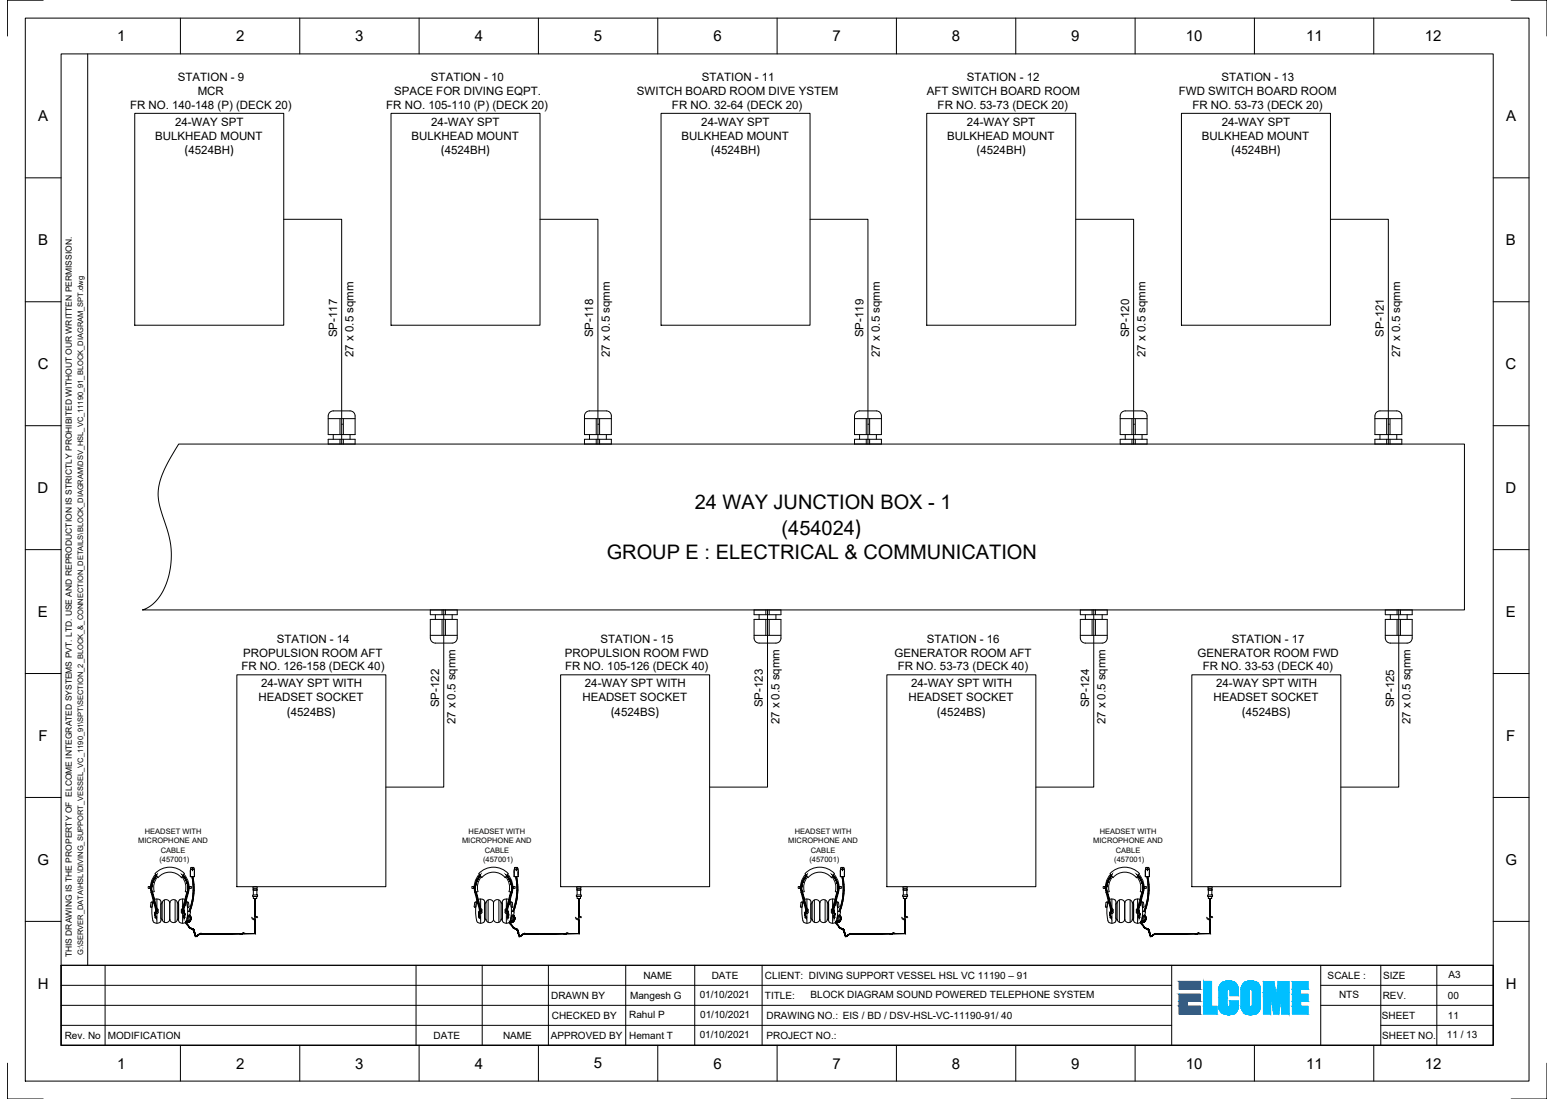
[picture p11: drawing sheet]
<svg xmlns="http://www.w3.org/2000/svg" width="420mm" height="297mm" viewBox="0 0 420 297" stroke-linecap="round" stroke-linejoin="round" font-family="sans-serif">
<defs><g id="words">
<g font-size="5.4">
<text x="187.7" y="137.7">24 WAY JUNCTION BOX - 1</text>
<text x="211.2" y="144.5">(454024)</text>
<text x="163.9" y="151">GROUP E : ELECTRICAL &amp; COMMUNICATION</text>
</g>
<g font-size="4.1">
<text x="31.7" y="11.2">1</text>
<text x="63.8" y="11.2">2</text>
<text x="96" y="11.2">3</text>
<text x="128.3" y="11.2">4</text>
<text x="160.5" y="11.2">5</text>
<text x="192.8" y="11.2">6</text>
<text x="225" y="11.2">7</text>
<text x="257.2" y="11.2">8</text>
<text x="289.5" y="11.2">9</text>
<text x="320.4" y="11.2">10</text>
<text x="353" y="11.2">11</text>
<text x="384.9" y="11.2">12</text>
<text x="10.3" y="32.8">A</text>
<text x="407" y="32.8">A</text>
<text x="10.3" y="66.3">B</text>
<text x="406.9" y="66.3">B</text>
<text x="10.2" y="99.8">C</text>
<text x="406.8" y="99.8">C</text>
<text x="10.2" y="133.3">D</text>
<text x="406.8" y="133.3">D</text>
<text x="10.3" y="166.7">E</text>
<text x="406.9" y="166.7">E</text>
<text x="10.4" y="200.2">F</text>
<text x="407" y="200.2">F</text>
<text x="10.1" y="233.7">G</text>
<text x="406.7" y="233.7">G</text>
<text x="10.2" y="267.2">H</text>
<text x="406.8" y="267.2">H</text>
<text x="31.7" y="288.8">1</text>
<text x="63.8" y="288.8">2</text>
<text x="96" y="288.8">3</text>
<text x="128.3" y="288.8">4</text>
<text x="160.5" y="288.8">5</text>
<text x="192.8" y="288.8">6</text>
<text x="225" y="288.8">7</text>
<text x="257.2" y="288.8">8</text>
<text x="289.5" y="288.8">9</text>
<text x="320.4" y="288.8">10</text>
<text x="353" y="288.8">11</text>
<text x="384.9" y="288.8">12</text>
</g>
<g font-size="3.5">
<text x="49.9" y="41.7">(</text>
<text x="119.1" y="41.7">(</text>
<text x="192.1" y="41.7">(</text>
<text x="263.9" y="41.7">(</text>
<text x="332.7" y="41.7">(</text>
<text x="77.5" y="193.5">(</text>
<text x="165" y="193.5">(</text>
<text x="253.2" y="193.5">(</text>
<text x="335.6" y="193.5">(</text>
</g>
<g font-size="3.1">
<text x="48.1" y="21.9">STATION - 9</text>
<text x="116.4" y="21.9">STATION - 10</text>
<text x="189.6" y="21.9">STATION - 11</text>
<text x="261.2" y="21.9">STATION - 12</text>
<text x="330" y="21.9">STATION - 13</text>
<text x="35.1" y="29.4">FR NO. 140-148 (P) (DECK 20)</text>
<text x="53.4" y="25.7">MCR</text>
<text x="104.4" y="29.4">FR NO. 105-110 (P) (DECK 20)</text>
<text x="106.5" y="25.7">SPACE FOR DIVING EQPT.</text>
<text x="172.1" y="25.7">SWITCH BOARD ROOM DIVE YSTEM</text>
<text x="181.6" y="29.4">FR NO. 32-64 (DECK 20)</text>
<text x="250.4" y="25.7">AFT SWITCH BOARD ROOM</text>
<text x="253.4" y="29.4">FR NO. 53-73 (DECK 20)</text>
<text x="318.5" y="25.7">FWD SWITCH BOARD ROOM</text>
<text x="322.2" y="29.4">FR NO. 53-73 (DECK 20)</text>
<text x="47.3" y="34.1">24-WAY SPT</text>
<text x="116.5" y="34.1">24-WAY SPT</text>
<text x="189.5" y="34.1">24-WAY SPT</text>
<text x="261.3" y="34.1">24-WAY SPT</text>
<text x="330.1" y="34.1">24-WAY SPT</text>
<text x="42" y="37.8">BULKHEAD MOUNT</text>
<text x="50.9" y="41.7">4524BH)</text>
<text x="111.2" y="37.8">BULKHEAD MOUNT</text>
<text x="120.2" y="41.7">4524BH)</text>
<text x="184.1" y="37.8">BULKHEAD MOUNT</text>
<text x="193.1" y="41.7">4524BH)</text>
<text x="255.9" y="37.8">BULKHEAD MOUNT</text>
<text x="264.9" y="41.7">4524BH)</text>
<text x="324.8" y="37.8">BULKHEAD MOUNT</text>
<text x="333.7" y="41.7">4524BH)</text>
<text x="91.1" y="91.2" transform="rotate(-90 91.1 91.2)">SP-117</text>
<text x="160.3" y="91.2" transform="rotate(-90 160.3 91.2)">SP-118</text>
<text x="233.3" y="91.2" transform="rotate(-90 233.3 91.2)">SP-119</text>
<text x="305.1" y="91.2" transform="rotate(-90 305.1 91.2)">SP-120</text>
<text x="373.9" y="91" transform="rotate(-90 373.9 91)">SP-121</text>
<text x="95.5" y="96.5" transform="rotate(-90 95.5 96.5)">27 x 0.5 sqmm</text>
<text x="164.8" y="96.5" transform="rotate(-90 164.8 96.5)">27 x 0.5 sqmm</text>
<text x="237.7" y="96.5" transform="rotate(-90 237.7 96.5)">27 x 0.5 sqmm</text>
<text x="309.5" y="96.5" transform="rotate(-90 309.5 96.5)">27 x 0.5 sqmm</text>
<text x="378.3" y="96.5" transform="rotate(-90 378.3 96.5)">27 x 0.5 sqmm</text>
<text x="74.8" y="173.7">STATION - 14</text>
<text x="162.3" y="173.7">STATION - 15</text>
<text x="250.4" y="173.7">STATION - 16</text>
<text x="332.8" y="173.7">STATION - 17</text>
<text x="65.7" y="177.4">PROPULSION ROOM AFT</text>
<text x="152.7" y="177.4">PROPULSION ROOM FWD</text>
<text x="241.7" y="177.4">GENERATOR ROOM AFT</text>
<text x="323.6" y="177.4">GENERATOR ROOM FWD</text>
<text x="65.2" y="181.2">FR NO. 126-158 (DECK 40)</text>
<text x="70.6" y="185.8">24-WAY SPT WITH</text>
<text x="152.7" y="181.2">FR NO. 105-126 (DECK 40)</text>
<text x="158" y="185.8">24-WAY SPT WITH</text>
<text x="242.6" y="181.2">FR NO. 53-73 (DECK 40)</text>
<text x="246.2" y="185.8">24-WAY SPT WITH</text>
<text x="325" y="181.2">FR NO. 33-53 (DECK 40)</text>
<text x="328.6" y="185.8">24-WAY SPT WITH</text>
<text x="69.9" y="189.6">HEADSET SOCKET</text>
<text x="118.7" y="191.2" transform="rotate(-90 118.7 191.2)">SP-122</text>
<text x="157.4" y="189.6">HEADSET SOCKET</text>
<text x="206.1" y="191.2" transform="rotate(-90 206.1 191.2)">SP-123</text>
<text x="245.5" y="189.6">HEADSET SOCKET</text>
<text x="294.3" y="191.2" transform="rotate(-90 294.3 191.2)">SP-124</text>
<text x="327.9" y="189.6">HEADSET SOCKET</text>
<text x="376.7" y="191.2" transform="rotate(-90 376.7 191.2)">SP-125</text>
<text x="78.6" y="193.5">4524BS)</text>
<text x="123.1" y="195.8" transform="rotate(-90 123.1 195.8)">27 x 0.5 sqmm</text>
<text x="166.1" y="193.5">4524BS)</text>
<text x="210.6" y="195.8" transform="rotate(-90 210.6 195.8)">27 x 0.5 sqmm</text>
<text x="254.2" y="193.5">4524BS)</text>
<text x="298.7" y="195.8" transform="rotate(-90 298.7 195.8)">27 x 0.5 sqmm</text>
<text x="336.6" y="193.5">4524BS)</text>
<text x="381.1" y="195.8" transform="rotate(-90 381.1 195.8)">27 x 0.5 sqmm</text>
</g>
<g font-size="2.7">
<text x="148.9" y="270">DRAWN BY</text>
<text x="170.2" y="269.9">Mangesh G</text>
<text x="173.8" y="264.6">NAME</text>
<text x="189.1" y="269.8">01/10/2021</text>
<text x="192.3" y="264.6">DATE</text>
<text x="206.7" y="264.6">CLIENT: DIVING SUPPORT VESSEL HSL VC 11190 – 91</text>
<text x="206.7" y="270">TITLE:</text>
<text x="219" y="269.9">BLOCK DIAGRAM SOUND POWERED TELEPHONE SYSTEM</text>
<text x="358.7" y="264.6">SCALE :</text>
<text x="361.8" y="269.8">NTS</text>
<text x="373.6" y="270">REV.</text>
<text x="373.7" y="264.6">SIZE</text>
<text x="391.2" y="269.9">00</text>
<text x="391.4" y="264.4">A3</text>
<text x="149.1" y="275.4">CHECKED BY</text>
<text x="170" y="275.1">Rahul P</text>
<text x="189.2" y="275">01/10/2021</text>
<text x="207.1" y="275.4">DRAWING NO.: EIS / BD / DSV-HSL-VC-11190-91/ 40</text>
<text x="373.4" y="275.4">SHEET</text>
<text x="391.2" y="275.4">11</text>
<text x="17.5" y="280.8">Rev. No</text>
<text x="29.1" y="280.8">MODIFICATION</text>
<text x="117.1" y="280.8">DATE</text>
<text x="135.9" y="280.8">NAME</text>
<text x="148.8" y="280.8">APPROVED BY</text>
<text x="170" y="280.8">Hemant T</text>
<text x="189.1" y="280.6">01/10/2021</text>
<text x="207.1" y="280.8">PROJECT NO.:</text>
<text x="373.5" y="280.8">SHEET NO.</text>
<text x="390.9" y="280.6">11 / 13</text>
</g>
<text font-size="2.3" x="19.4" y="258.8" transform="rotate(-90 19.4 258.8)">THIS DRAWING IS THE PROPERTY OF ELCOME INTEGRATED SYSTEMS PVT. LTD. USE AND REPRODUCTION IS STRICTLY PROHIBITED WITHOUT OUR WRITTEN PERMISSION.</text>
<g font-size="2">
<text x="37.4" y="228">MICROPHONE AND</text>
<text x="39.1" y="225.5">HEADSET WITH</text>
<text x="124.9" y="228">MICROPHONE AND</text>
<text x="126.6" y="225.5">HEADSET WITH</text>
<text x="213" y="228">MICROPHONE AND</text>
<text x="214.8" y="225.5">HEADSET WITH</text>
<text x="295.4" y="228">MICROPHONE AND</text>
<text x="297.2" y="225.5">HEADSET WITH</text>
<text x="43.1" y="232.9">(457001)</text>
<text x="43.5" y="230.4">CABLE</text>
<text x="130.5" y="232.9">(457001)</text>
<text x="131" y="230.4">CABLE</text>
<text x="218.7" y="232.9">(457001)</text>
<text x="219.1" y="230.4">CABLE</text>
<text x="301.1" y="232.9">(457001)</text>
<text x="301.5" y="230.4">CABLE</text>
<text x="22.5" y="258.2" transform="rotate(-90 22.5 258.2)">G:\SERVER_DATA\HSL\DIVING_SUPPORT_VESSEL_VC_1190_91\SPT\SECTION_2_BLOCK_&amp;_CONNECTION_DETAILS\BLOCK_DIAGRAM\DSV_HSL_VC_11190_91_BLOCK_DIAGRAM_SPT.dwg</text>
</g>
</g></defs>
<!-- layer: 0 -->
<g fill="none" stroke="#000" stroke-width=".27">
<path d="M6.8 4.9h406.3v287.3h-406.3zM11.7 .1h-9.7v9.6M16.5 14.6h387v267.9h-387zM23.7 14.6v246.3M48.7 4.9v9.7M81 4.9v9.7M113.2 4.9v9.7M145.5 4.9v9.7M177.7 4.9v9.7M210 4.9v9.7M242.2 4.9v9.7M274.5 4.9v9.7"/>
<path d="M306.7 4.9v9.7M338.9 4.9v9.7M371.2 4.9v9.7M408.3 .1h9.7v9.6M36.4 30.6h40.3v57.3h-40.3zM105.7 30.6h40.2v57.3h-40.2zM178.6 30.6h40.3v57.3h-40.3zM250.4 30.6h40.3v57.3h-40.3zM319.2 30.6h40.3v57.3h-40.3zM6.8 48.1h9.7M76.7 59.3h15.6v60.7M145.9 59.3h15.7v60.7"/>
<path d="M218.9 59.3h15.6v60.7M290.7 59.3h15.6v60.7M359.5 59.3h15.6v60.7M403.5 48.1h9.6M6.8 81.6h9.7M403.5 81.6h9.6M6.8 115.1h9.7M88.7 118.7h7.2v1.3h-7.2zM88.7 113.2h7.2M89.2 111.3l.8-.2h4.6a1.36 1.36 0 0 1 1.3 1.3v5.1h-7.2v-5.1zM90 117.5v1.2M91.9 113.2v4.3"/>
<path d="M91.9 118.7v1.3M92.3 114.7h.1M92.8 113.2v4.3M92.8 118.7v1.3M94.6 117.5v1.2M157.9 118.7h7.3v1.3h-7.3zM157.9 113.2h7.3M159.3 117.5v1.2M161.1 113.2v4.3M161.1 118.7v1.3M161.6 114.7h.1M162 113.2v4.3"/>
<path d="M162 118.7v1.3M163.8 117.5v1.2M165.2 112.4a1.36 1.36 0 0 0-1.4-1.3h-4.5a1.36 1.36 0 0 0-1.4 1.3v5.1h7.3v-5.1M230.9 118.7h7.3v1.3h-7.3zM230.9 113.2h7.3M232.3 117.5v1.2M234.1 113.2v4.3M234.1 118.7v1.3M234.5 114.7h.1M235 113.2v4.3M235 118.7v1.3M236.8 111.1h-4.5a1.38 1.38 0 0 0-1.4 1.3v5.1h7.3v-5.1a1.36 1.36 0 0 0-1.4-1.3"/>
<path d="M236.8 117.5v1.2M302.7 118.7h7.2v1.3h-7.2zM302.7 113.2h7.2M303.2 111.3l.8-.2h4.6a1.36 1.36 0 0 1 1.3 1.3v5.1h-7.2v-5.1zM304 117.5v1.2M305.8 113.2v4.3M305.8 118.7v1.3M306.3 114.7h.1M306.8 113.2v4.3M306.8 118.7v1.3M308.6 117.5v1.2M371.5 118.7h7.3v1.3h-7.3z"/>
<path d="M371.5 113.2h7.3M372.1 111.3l.8-.2h4.5a1.36 1.36 0 0 1 1.4 1.3v5.1h-7.3v-5.1zM372.9 117.5v1.2M374.7 113.2v4.3M374.7 118.7v1.3M375.1 114.7h.1M375.6 113.2v4.3M375.6 118.7v1.3M377.4 117.5v1.2M403.5 115.1h9.6M48.3 120h347.4v44.9h-357.2a12.4 12.4 0 0 0 7.2-9.5 24.2 24.2 0 0 0-1.5-15.3 15.1 15.1 0 0 1-1.2-9l.5-2 1.2-2.8zM6.8 148.6h9.7"/>
<path d="M403.5 148.6h9.6M116.3 164.9h7.2v1.2h-7.2zM116.3 171.7h7.2M117.6 173.8h4.6a1.36 1.36 0 0 0 1.3-1.3v-5.1h-7.2v5.1a1.38 1.38 0 0 0 1.3 1.3M117.6 166.1v1.3M119.4 164.9v1.2M119.4 167.4v4.3M119.9 164.9v47.8h-15.6M120.4 164.9v1.2M120.4 167.4v4.3M122.2 166.1v1.3M203.8 167.4h7.2v5.1a1.36 1.36 0 0 1-1.3 1.3h-4.6a1.36 1.36 0 0 1-1.3-1.3z"/>
<path d="M203.8 164.9h7.2v1.2h-7.2zM203.8 171.7h7.2M205.1 166.1v1.3M206.9 164.9v1.2M206.9 167.4v4.3M207.4 164.9v47.8h-15.7M207.8 164.9v1.2M207.8 167.4v4.3M209.7 166.1v1.3M291.9 164.9h7.3v1.2h-7.3zM291.9 171.7h7.3M293.3 173.8h4.5a1.36 1.36 0 0 0 1.4-1.3v-5.1h-7.3v5.1a1.38 1.38 0 0 0 1.4 1.3"/>
<path d="M293.3 166.1v1.3M295.1 164.9v1.2M295.1 167.4v4.3M295.5 164.9v47.8h-15.6M296 164.9v1.2M296 167.4v4.3M297.8 166.1v1.3M374.3 167.4h7.3v5.1a1.36 1.36 0 0 1-1.4 1.3h-4.5a1.38 1.38 0 0 1-1.4-1.3zM374.3 164.9h7.3v1.2h-7.3zM374.3 171.7h7.3M375.7 166.1v1.3M377.5 164.9v1.2"/>
<path d="M377.5 167.4v4.3M377.9 164.9v47.8h-15.6M378.4 164.9v1.2M378.4 167.4v4.3M380.2 166.1v1.3M6.8 182h9.7M64 182.4h40.3v57.3h-40.3zM151.5 182.4h40.2v57.3h-40.2zM239.6 182.4h40.3v57.3h-40.3zM322 182.4h40.3v57.3h-40.3zM403.5 182h9.6M6.8 215.5h9.7"/>
<path d="M403.5 215.5h9.6M40.1 239.6h.5v.5h-.5M40.1 239.6v.5M40.4 239.6v.5M41.9 236.1l.8 1.1a4.1 4.1 0 0 1 6.3 0M41.9 236.1a5.5 5.5 0 0 1 7.9 0M42.1 236.3a5.2 5.2 0 0 0-1.3 4.9M42.6 237l-.9 1.6-.2 1.2 .2 1.2-.9 .2M49 237.1v.1M49.5 236.5l-.2 .3M49.7 236.3a5.2 5.2 0 0 1 1.2 4.9l-1.3 5.1-.3 .2-.2-.3 1.4-5.1 .4 .1-.8-.2 .1-1.8-.4-1.2-.6-1M49.8 236.1l-.8 1.1"/>
<path d="M51.3 239.6v.5M51.6 234.5h.7l.1 .3 .1 2.1h-1.1v-1.5zM51.7 234.5l-.3 .9 .1 1.5h1v-1.5l-.2-.9M52.1 237h-.2M52.1 236.9a16.8 16.8 0 0 1-.8 9.5h-.3a16.6 16.6 0 0 0 .9-9.5M52.1 238.7h.3M52.1 238.9h.3M52.1 237.1h-.2M52.2 239h.2M52.2 237.2h-.3M52.2 239.1h.2h-.2M52.2 239.5h.2"/>
<path d="M52.2 237.3l-.3 .1M52.2 237.5h-.2M52.2 237.6h-.2M52.2 237.7l-.2 .1M52.3 237.8l-.3 .1M52.3 238h-.3M52.3 238.1h-.3M52.3 238.2h-.2M52.3 238.4h-.2M52.3 238.5h-.2M52.4 238.6h-.3M52.4 239.3h-.2"/>
<path d="M52.4 239.4h-.2M52.4 239.9h-.2M52.4 239.8h-.2M52.4 239.6h-.2M127.9 239.6v.5M129.4 236.1a5.5 5.5 0 0 1 7.9 0l-.8 1.1a4.1 4.1 0 0 0-6.3 0zM129.5 236.3a5.2 5.2 0 0 0-1.2 4.9M130 237l-.8 1.6-.2 1.2 .1 1.2-.8 .2M136.5 237.1v.1M136.7 237l.6 1 .3 1.2v1.8l.8 .2-.4-.1-1.4 5.1 .2 .3 .2-.2M137 236.5l-.2 .3M137.2 236.3a5.2 5.2 0 0 1 1.2 4.9l-1.4 5.1"/>
<path d="M138.8 239.6v.5M139.1 234.5h.7l.1 .3 .1 2.1h-1.1v-1.5l.2-.9-.2 2.4h1.1v-1.5l-.2-.9M139.6 236.9a16.8 16.8 0 0 1-.8 9.5h-.3a16.6 16.6 0 0 0 .8-9.5M139.6 237h-.3M139.6 238.7h.2M139.6 238.9h.3M139.6 237.1h-.2M139.6 239.1h.3h-.3M139.6 239h.3M139.6 237.2h-.2M139.7 239.5h.2M139.7 237.3l-.3 .1"/>
<path d="M139.7 237.5h-.3M139.7 237.6h-.2M139.7 237.7l-.2 .1M139.7 237.8l-.2 .1M139.8 238h-.3M139.8 238.1h-.3M139.8 238.2h-.3M139.8 238.4h-.2M139.8 238.5h-.2M139.8 238.6h-.2M139.9 239.4h-.2M139.9 239.3h-.3"/>
<path d="M139.9 239.6h-.2M139.9 239.9h-.2M139.9 239.8h-.2M216.1 239.6v.5M217.7 236.3a5.2 5.2 0 0 0-1.2 4.9M218.2 237l-.9 1.6-.2 1.2 .2 1.2-.8 .2M224.6 237.1l.1 .1M225.1 236.5l-.1 .3M225.3 236.3a5.2 5.2 0 0 1 1.2 4.9l-1.3 5.1-.3 .2-.1-.3 1.3-5.1 .4 .1-.8-.2 .1-1.8-.3-1.2-.7-1M225.4 236.1l-.7 1.1M225.5 236.1a5.5 5.5 0 0 0-7.9 0l.7 1.1a4.1 4.1 0 0 1 6.4 0M226.9 239.6v.5"/>
<path d="M227.3 234.5l-.3 .9 .1 1.5h1.1v-1.2M227.3 234.5h.7M227.3 234.5l-.2 .9v1.5h1v-1.2M227.5 236.9a16.6 16.6 0 0 1-.8 9.5h.2M227.7 237h-.2M227.7 236.9a16.9 16.9 0 0 1-.8 9.5M227.8 238.7h.2M227.8 237.1h-.3M227.8 238.9h.2M227.8 239h.2M227.8 239.1h.2h-.2M227.8 237.2h-.3"/>
<path d="M227.8 239.5h.3M227.8 237.3l-.2 .1M227.8 237.5h-.2M227.9 237.6h-.3M227.9 237.7l-.3 .1M227.9 237.8l-.3 .1M227.9 238h-.2M227.9 238.1h-.2M227.9 238.2h-.2M227.9 234.5l.3 1.2M228 238.4h-.3M228 234.5l.2 1.2"/>
<path d="M228 238.5h-.3M228 238.6h-.3M228 239.3h-.2M228.1 239.4h-.3M228.1 239.9h-.3M228.1 239.8h-.3M228.1 239.6h-.3M298.5 239.6v.5M300 236.1a5.5 5.5 0 0 1 7.9 0l-.8 1.1a4.1 4.1 0 0 0-6.4 0zM300.1 236.3a5.2 5.2 0 0 0-1.2 4.9M300.6 237l-.9 1.6-.1 1.2 .1 1.2-.8 .2M307 237.1l.1 .1"/>
<path d="M307.2 237l.7 1 .3 1.2-.1 1.8 .8 .2-.4-.1-1.3 5.1 .1 .3 .3-.2M307.6 236.5l-.2 .3M307.7 236.3a5.2 5.2 0 0 1 1.2 4.9l-1.3 5.1M309.3 239.6v.5M309.7 239.6h-.6v.5h.6M309.7 239.6v.5M309.9 236.9a16.6 16.6 0 0 1-.8 9.5h.2a16.8 16.8 0 0 0 .9-9.5l-.3 .1M310.2 238.7h.2M310.2 238.9h.2M310.2 237.1h-.3M310.2 239.1h.3h-.3M310.2 239h.2"/>
<path d="M310.2 237.2h-.2M310.2 239.5h.3M310.2 237.3l-.2 .1M310.2 237.5h-.2M310.3 237.6h-.3M310.3 237.7l-.3 .1M310.3 237.8l-.3 .1M310.3 238h-.2M310.3 238.1h-.2M310.3 238.2h-.2M310.4 238.4h-.3M310.4 234.5l.2 .9v1.5h-1.1l-.1-1.5 .3-.9h.7l.2 .9-.1 1.5h-1v-1.5l.2-.9"/>
<path d="M310.4 238.5h-.3M310.4 238.6h-.3M310.5 239.3h-.3M310.5 239.4h-.3M310.5 239.8h-.3M310.5 239.6h-.3M310.5 239.9h-.3M6.8 249h9.7M40.8 241.2l.4-.1 1.4 5.1-.1 .3-.3-.2zM41.1 243.8l.1 .2-.1 1.1-.2 .1-.2-.2 .1-1 .3-.2M41.3 243.7l-.3 2.2 .3 2.9M41.4 243.4l-.1 .3"/>
<path d="M41.8 243.1h1.1l.6 .4v5.3a1.14 1.14 0 0 1-1.1 .7 1.14 1.14 0 0 1-1.1-.7M42 245.9v.7M42.1 245.8v.1M42.4 243v2.4M42.4 246.5v3.1M42.5 245.6l.2 .3v.9l-.3 .1-.3-.3M43.5 248.1l.3 .4M43.8 244l-.3 .4M43.8 244v4.5M43.8 248.5a1.05 1.05 0 0 0 1 .9 1.05 1.05 0 0 0 1.1-.8M44.4 243.3v6M45.9 243.9v4.7"/>
<path d="M45.9 243.9a1.05 1.05 0 0 0-1.1-.8 1.05 1.05 0 0 0-1 .9M45.9 243.9a1.05 1.05 0 0 1 1-.8 1.05 1.05 0 0 1 1 .9M47.3 243.3v6M47.9 244l.4 .4M47.9 244v4.5M47.9 248.5a1.05 1.05 0 0 1-1 .9 1.05 1.05 0 0 1-1-.8M48.3 248.1l-.4 .4M49.3 245.6l-.3 .3v.9l.4 .1 .3-.3M49.3 243v2.4M49.3 246.5v3.1M49.7 245.9v.7M49.7 245.8v.1"/>
<path d="M50 243.1h-1.1l-.6 .4-.1 5.3a1.16 1.16 0 0 0 1.1 .7 1.16 1.16 0 0 0 1.1-.7 11 11 0 0 0-.1-5.4M50 249.4l1.1 1.3M50.3 249.2l.8 1.5M50.4 249.3l-.3 .2M50.4 249.4l-.2 .2M50.5 249.6l-.2 .1M50.6 248.1l-.1 .1M50.6 248.1h.1M50.6 249.7l-.2 .1M50.7 243.8l-.2 .2 .2 1.1 .2 .1 .2-.2-.2-1-.2-.2M50.7 249.8l-.2 .1M50.7 246.3l.8 .1-.2 1.2-.6-.1"/>
<path d="M50.7 247.5l.5 .1-.2 1.3-.5-.1zM50.8 249.9l-.2 .2M50.9 250.1l-.2 .1M51 250.2l-.2 .1M51 247.5l-.3 1.3M51 250.3l-.1 .1M51.1 246.2l.2 .1M51.1 250.5h.1M51.1 246.1l.3 .1M51.2 246l.2 .1M51.2 245.9l.3 .1M51.2 250.6l-.1 .1"/>
<path d="M51.3 245.8h.2M51.3 245.6l.2 .1M51.4 245.5l.2 .1M51.4 245.4l.2 .1M51.4 245.3h.3M51.5 245.1l.2 .1M51.5 245l.2 .1M51.6 244.9l.2 .1M51.6 244.8l.2 .1M51.6 244.6l.2 .1M51.6 244.5l.3 .1M51.7 240.1l-.1-.5h-.5v.5h.5"/>
<path d="M51.7 244.4l.2 .1M51.7 244.3l.2 .1M51.7 244.2h.3M51.8 244l.2 .1M51.8 243.9l.2 .1M51.8 243.8l.3 .1M51.8 243.7h.3M51.9 243.6h.2M51.9 243.4l.2 .1M51.9 243.3l.3 .1M51.9 243.2h.3M52 243.1h.2"/>
<path d="M52 242.9l.2 .1M52 242.8l.2 .1M52 242.7h.3M52 242.5l.3 .1M52.1 242.4l.2 .1M52.1 242.3h.2M52.1 242.2h.2M52.1 242l.2 .1M52.1 241.9h.3M52.1 241.8h.3M52.1 241.7h.3M52.1 241.5l.3 .1"/>
<path d="M52.2 241.4h.2M52.2 241.3h.2M52.2 241.2h.2M52.2 241l.2 .1M52.2 240.7h.2h-.2M52.2 240.9h.2M52.2 240.8h.2M52.2 240.5h.2M52.2 240.4h.2M52.2 240.3h.3M52.2 240h.2M52.5 240.1l-.3 .1"/>
<path d="M52.5 252.1h.1M58.3 252.4h.1M69.6 247.7a.87 .87 0 0 0-1 .7l-.6-.5M69.6 248a.66 .66 0 0 0-.8 .6l-.7-.3M127.6 240.1v-.5h.5v.5h-.5M128.3 241.2l.4-.1 1.4 5.1-.2 .3-.2-.2M128.3 241.2l1.4 5.1M128.5 243.8l.2 .2-.1 1.1-.3 .1-.2-.2 .2-1 .2-.2M129.3 243.1h1.1l.5 .4 .1 5.3a1.15 1.15 0 0 1-1.1 .7 1.15 1.15 0 0 1-1.1-.7 11 11 0 0 1 .1-5.4M129.9 243v2.4M129.9 246.5v3.1M129.9 245.6l.3 .3-.1 1-.5-.1-.1-1"/>
<path d="M131 248.1l.3 .4M131.3 248.5a1.06 1.06 0 0 0 1 .9 1.06 1.06 0 0 0 1-.8M131.3 244l-.3 .4M131.3 244v4.5M131.9 243.3v6M133.3 243.9v4.7M133.3 243.9a1.06 1.06 0 0 0-1-.8 1.06 1.06 0 0 0-1 .9M133.4 243.9a1.06 1.06 0 0 1 1-.8 1.06 1.06 0 0 1 1 .9M134.8 243.3v6M135.4 248.5a1.06 1.06 0 0 1-1 .9 1.06 1.06 0 0 1-1-.8M135.7 243.7v5.1M135.7 244.4l-.3-.4v4.5l.3-.4"/>
<path d="M136.8 245.6l-.3 .3 .1 1 .5-.1 .1-1M136.8 243v2.4M136.8 246.5v3.1M137.4 243.1h-1.1l-.4 .3-.2 .3M137.5 249.4l1.1 1.3M137.8 249.2l.8 1.5M137.8 243.4a9.4 9.4 0 0 1-.2 5.9 1.18 1.18 0 0 1-1.9-.5M137.8 249.3l-.2 .2M137.9 249.4l-.2 .2M138 249.6l-.2 .1M138 248.2h.1M138.1 249.7l-.2 .1"/>
<path d="M138.1 248.1h-.1M138.1 243.8l-.1 .2 .1 1.1 .2 .1 .3-.2-.2-1-.3-.2M138.2 249.8l-.2 .1M138.2 246.3l.7 .1-.1 1.2-.7-.1M138.2 247.5l.5 .1-.2 1.3-.5-.1zM138.3 249.9l-.2 .2M138.3 250.1l-.1 .1M138.4 250.2l-.1 .1M138.5 247.5l-.3 1.3M138.5 250.3l-.1 .1M138.6 246.2l.2 .1M138.6 250.5h-.1"/>
<path d="M138.6 246.1l.3 .1M138.7 246l.2 .1M138.7 250.6l-.1 .1M138.7 245.9l.2 .1M138.7 245.8h.3M138.8 245.6l.2 .1M138.8 245.5l.3 .1M138.9 245.4l.2 .1M138.9 245.3h.2M138.9 245.1l.3 .1M139 245l.2 .1M139 244.9l.2 .1"/>
<path d="M139.1 244.8l.2 .1M139.1 244.6l.2 .1M139.1 244.5l.3 .1M139.1 240.1v-.5h-.5v.5h.5M139.1 244.4l.3 .1M139.2 244.3l.2 .1M139.2 244.2h.2M139.2 244l.3 .1M139.3 243.9l.2 .1M139.3 243.8l.2 .1M139.3 243.7h.3M139.4 243.6h.2"/>
<path d="M139.4 243.4l.2 .1M139.4 243.3l.2 .1M139.4 243.2h.3M139.4 243.1h.3M139.5 242.9l.2 .1M139.5 242.8l.2 .1M139.5 242.7h.2M139.5 242.5l.3 .1M139.5 242.4l.3 .1M139.6 242.3h.2M139.6 242.2h.2M139.6 242l.2 .1"/>
<path d="M139.6 241.9h.2M139.6 241.8h.2M139.6 241.7h.3M139.6 241.5l.3 .1M139.6 241.4h.3M139.6 241.3h.3M139.6 241.2h.3M139.7 241l.2 .1M139.7 240.9h.2M139.7 240.7h.2h-.2M139.7 240.8h.2M139.7 240h.2"/>
<path d="M139.7 240.5h.2M139.7 240.4h.2M139.7 240.3h.2M139.9 240.1l-.2 .1M140 252.1h.1M145.8 252.4h.1M157 247.7a.9 .9 0 0 0-1 .7l-.5-.5M157.1 248a.66 .66 0 0 0-.9 .6l-.7-.3M215.7 240.1v-.5h.6v.5h-.6M216.5 241.2l.4-.1 1.3 5.1-.1 .3-.3-.2zM216.7 243.8l.2 .2-.2 1.1-.2 .1-.2-.2 .1-1 .3-.2M217.4 243.1h1.1l.6 .4v5.3a1.14 1.14 0 0 1-1.1 .7 1.14 1.14 0 0 1-1.1-.7 10.7 10.7 0 0 1 .1-5.4"/>
<path d="M217.7 245.9v.7M217.7 245.8v.1M218 243v2.4M218 246.5v3.1M218.1 245.6l.3 .3-.1 .9-.3 .1-.3-.3M219.1 248.1l.3 .4M219.4 244l-.3 .4M219.4 244v4.5M219.5 248.5a1.05 1.05 0 0 0 .9 .9 1.05 1.05 0 0 0 1.1-.8M220 243.3v6M221.5 243.9a1.05 1.05 0 0 0-1.1-.8 1.05 1.05 0 0 0-.9 .9M221.5 243.9v4.7"/>
<path d="M221.5 243.9a1.05 1.05 0 0 1 1.1-.8 1.05 1.05 0 0 1 1 .9M222.9 243.3v6M223.5 244l.4 .4M223.5 244v4.5M223.6 248.5a1.05 1.05 0 0 1-1 .9 1.05 1.05 0 0 1-1.1-.8M223.9 248.1l-.4 .4M224.9 245.6l-.3 .3 .1 .9 .3 .1 .3-.3M225 243v2.4M225 246.5v3.1M225.3 245.9v.7M225.3 245.8v.1M225.6 243.1h-1.1l-.6 .4v5.3a1.16 1.16 0 0 0 1.1 .7 1.16 1.16 0 0 0 1.1-.7 11 11 0 0 0-.1-5.4"/>
<path d="M225.7 249.4l1.1 1.3M225.9 249.2l.9 1.5M226 249.3l-.2 .2M226.1 249.4l-.3 .2M226.2 249.6l-.2 .1M226.2 248.1v.1M226.2 248.1h.1M226.2 249.7l-.1 .1M226.3 243.8l-.2 .2 .2 1.1 .3 .1 .1-.2-.1-1-.3-.2M226.3 249.8l-.1 .1M226.3 246.3l.8 .1-.2 1.2-.6-.1M226.4 247.5l.4 .1-.2 1.3-.5-.1z"/>
<path d="M226.4 249.9l-.1 .2M226.5 250.1l-.1 .1M226.6 250.2l-.1 .1M226.6 247.5l-.2 1.3M226.7 250.3l-.1 .1M226.7 246.2l.3 .1M226.8 250.5h-.1M226.8 246.1l.2 .1M226.8 246l.2 .1M226.9 250.6l-.1 .1M226.9 245.9l.2 .1M226.9 245.8h.2"/>
<path d="M226.9 245.6l.3 .1M227 245.5l.2 .1M227 245.4l.3 .1M227.1 245.3h.2M227.1 245.1l.2 .1M227.2 245l.2 .1M227.2 244.9l.2 .1M227.2 244.8l.2 .1M227.2 244.6l.3 .1M227.3 244.5l.2 .1M227.3 240.1v-.5h-.6v.5h.6M227.3 244.4l.2 .1"/>
<path d="M227.3 244.3l.3 .1M227.4 244.2h.2M227.4 244l.2 .1M227.4 243.9l.3 .1M227.5 243.8l.2 .1M227.5 243.7h.2M227.5 243.6h.2M227.5 243.4l.3 .1M227.6 243.3l.2 .1M227.6 243.2h.2M227.6 243.1h.2M227.6 242.9l.3 .1"/>
<path d="M227.6 242.8l.3 .1M227.6 242.7h.3M227.7 242.5l.2 .1M227.7 242.4l.2 .1M227.7 242.3h.2M227.7 242.2h.3M227.7 242l.3 .1M227.7 241.9h.3M227.8 241.8h.2M227.8 241.7h.2M227.8 241.5l.2 .1M227.8 241.4h.2"/>
<path d="M227.8 241.3h.2M227.8 241.2h.2M227.8 241l.3 .1M227.8 240.9h.3M227.8 240.8h.3M227.8 240.7h.3h-.3M227.8 240.4h.3M227.8 240.3h.3M227.8 240h.3M227.8 240.5h.3M228.1 240.1l-.3 .1M228.2 252.1h.1"/>
<path d="M234 252.4h.1M245.2 247.7a.88 .88 0 0 0-1 .7l-.6-.5M245.3 248a.67 .67 0 0 0-.9 .6l-.7-.3M298.1 240.1v-.5h.6v.5h-.6M298.9 241.2l.4-.1 1.3 5.1-.1 .3-.3-.2M298.9 241.2l1.3 5.1M299.1 243.8l.2 .2-.2 1.1-.2 .1-.2-.2 .1-1 .3-.2M299.8 243.1h1.1l.6 .4v5.3a1.15 1.15 0 0 1-1.1 .7 1.15 1.15 0 0 1-1.1-.7 11 11 0 0 1 .1-5.4M300.4 243v2.4M300.4 246.5v3.1M300.5 245.6l.3 .3-.2 1-.5-.1v-1M301.5 248.1l.4 .4"/>
<path d="M301.9 248.5a1.05 1.05 0 0 0 .9 .9 1.05 1.05 0 0 0 1.1-.8M301.9 244l-.4 .4M301.9 244v4.5M302.5 243.3v6M303.9 243.9a1.05 1.05 0 0 0-1.1-.8 1.05 1.05 0 0 0-.9 .9M303.9 243.9v4.7M303.9 243.9a1.05 1.05 0 0 1 1.1-.8 1.05 1.05 0 0 1 1 .9M305.4 243.3v6M306 248.5a1.05 1.05 0 0 1-1 .9 1.05 1.05 0 0 1-1.1-.8M306 244v4.5M306 244l.2 .2M306.2 248.4l-.2 .1"/>
<path d="M306.2 244.1l.1 .3M306.3 248.1l-.1 .3M307.3 245.6l-.3 .3 .2 1 .5-.1v-1M307.4 243v2.4M307.4 246.5v3.1M308 243.1h-1.1l-.6 .4v5.3a1.15 1.15 0 0 0 1.1 .7 1.15 1.15 0 0 0 1.1-.7 11 11 0 0 0-.1-5.4M308.1 249.4l1.1 1.3M308.3 249.2l.9 1.5M308.4 249.3l-.2 .2M308.5 249.4l-.2 .2M308.6 249.6l-.2 .1M308.6 248.1v.1"/>
<path d="M308.6 248.1h.1M308.6 249.7l-.1 .1M308.7 243.8l-.2 .2 .2 1.1 .2 .1 .2-.2-.1-1-.3-.2M308.7 249.8l-.1 .1M308.7 246.3l.8 .1-.2 1.2-.6-.1M308.8 247.5l.5 .1-.3 1.3-.5-.1zM308.8 249.9l-.1 .2M308.9 250.1l-.1 .1M309 250.2l-.1 .1M309 247.5l-.2 1.3M309.1 250.3l-.1 .1M309.1 246.2l.3 .1"/>
<path d="M309.2 250.5h-.1M309.2 246.1l.2 .1M309.2 246l.2 .1M309.3 250.6l-.1 .1M309.3 245.9l.2 .1M309.3 245.8h.2M309.3 245.6l.3 .1M309.4 245.5l.2 .1M309.4 245.4l.3 .1M309.5 245.3h.2M309.5 245.1l.2 .1M309.6 245l.2 .1"/>
<path d="M309.6 244.9l.2 .1M309.6 244.8l.2 .1M309.6 244.6l.3 .1M309.7 244.5l.2 .1M309.7 244.4l.2 .1M309.7 244.3l.3 .1M309.8 244.2h.2M309.8 244l.2 .1M309.8 243.9l.3 .1M309.9 243.8l.2 .1M309.9 243.7h.2M309.9 243.6h.2"/>
<path d="M309.9 243.4l.3 .1M310 243.3l.2 .1M310 243.2h.2M310 243.1h.2M310 242.9l.3 .1M310 242.8l.3 .1M310.1 242.7h.2M310.1 242.5l.2 .1M310.1 242.4l.2 .1M310.1 242.3h.2M310.1 242.2h.3M310.1 242l.3 .1"/>
<path d="M310.1 241.9h.3M310.2 241.8h.2M310.2 241.7h.2M310.2 241.5l.2 .1M310.2 241.4h.2M310.2 241.3h.3M310.2 241.2h.3M310.2 241l.3 .1M310.2 240.9h.3M310.2 240.8h.3M310.2 240.7h.3h-.3M310.2 240.4h.3"/>
<path d="M310.2 240.3h.3M310.2 240h.3M310.2 240.5h.3M310.5 240.1l-.3 .1M310.6 252.1h.1M316.4 252.4h.1M327.6 247.7a.9 .9 0 0 0-1 .7l-.6-.5M327.7 248a.65 .65 0 0 0-.9 .6l-.7-.3M403.5 249h9.6M16.5 260.9h387v21.6h-387zM16.5 266.3h300.1M16.5 271.7h300.1"/>
<path d="M16.5 277.1h300.1M28.4 260.9v21.6M112.4 260.9v21.6M130.3 260.9v21.6M148.2 260.9v21.6M169.1 260.9v21.6M187.7 260.9v21.6M205.9 260.9v21.6M316.6 260.9v21.6M356.9 266.3h46.6M356.9 271.7h46.6M356.9 260.9v21.6"/>
<path d="M373.1 277.1h30.4M373.1 260.9v21.7M388.2 260.9v21.6M2 287.4v9.6h9.7M48.7 282.5v9.7M81 282.5v9.7M113.2 282.5v9.7M145.5 282.5v9.7M177.7 282.5v9.7M210 282.5v9.7M242.2 282.5v9.7M274.5 282.5v9.7"/>
<path d="M306.7 282.5v9.7M338.9 282.5v9.7M371.2 282.5v9.7M418 287.4v9.6h-9.7"/>
<circle cx="51.7" cy="235" r=".04"/>
<circle cx="52" cy="235.3" r=".04"/>
<circle cx="52" cy="235" r=".04"/>
<circle cx="52" cy="234.7" r=".04"/>
<circle cx="52.3" cy="235" r=".04"/>
<circle cx="139.2" cy="235" r=".04"/>
<circle cx="139.5" cy="235.3" r=".04"/>
<circle cx="139.5" cy="235" r=".04"/>
<circle cx="139.5" cy="234.7" r=".04"/>
<circle cx="139.8" cy="235" r=".04"/>
<circle cx="227.3" cy="235" r=".04"/>
<circle cx="227.6" cy="235.3" r=".04"/>
<circle cx="227.6" cy="234.7" r=".04"/>
<circle cx="227.6" cy="235" r=".04"/>
<circle cx="227.9" cy="235" r=".04"/>
<circle cx="309.7" cy="235" r=".04"/>
<circle cx="310" cy="235.3" r=".04"/>
<circle cx="310" cy="235" r=".04"/>
<circle cx="310" cy="234.7" r=".04"/>
<circle cx="310.3" cy="235" r=".04"/>
<circle cx="42.1" cy="247.9" r=".25"/>
<circle cx="42.4" cy="246.3" r=".15"/>
<circle cx="49.3" cy="246.3" r=".15"/>
<circle cx="49.7" cy="247.9" r=".25"/>
<circle cx="129.6" cy="247.9" r=".25"/>
<circle cx="129.9" cy="246.3" r=".15"/>
<circle cx="136.8" cy="246.3" r=".15"/>
<circle cx="137.2" cy="247.9" r=".25"/>
<circle cx="217.7" cy="247.9" r=".25"/>
<circle cx="218" cy="246.3" r=".15"/>
<circle cx="225" cy="246.3" r=".15"/>
<circle cx="225.4" cy="247.9" r=".25"/>
<circle cx="300.1" cy="247.9" r=".25"/>
<circle cx="300.4" cy="246.3" r=".15"/>
<circle cx="307.4" cy="246.3" r=".15"/>
<circle cx="307.8" cy="247.9" r=".25"/>
</g>
<g fill="#005cb8" stroke="#005cb8" stroke-width=".27">
<path d="M318.6 265.3l5.7 2.1v-2.1zM318.6 265.3l5.7 2.1h-5.7z"/>
<path d="M318.6 268.7l5.7 2v-2zM318.6 268.7l5.7 2h-5.7z"/>
<path d="M318.6 270.7l2.2 1.3v-1.3zM318.6 270.7l2.2 1.3h-2.2z"/>
<path d="M318.6 272l5.7 2.1v-2.1zM318.6 272l5.7 2.1h-5.7z"/>
</g>
<path d="M318.6 268.7h5.7v2h-3.5v1.3h3.5v2.1h-5.7zM318.6 265.3h5.7v2.1h-5.7z" fill="none" stroke="#005cb8" stroke-width=".27"/>
<g fill="#00bfff" stroke="#00bfff" stroke-width=".27">
<path d="M331.7 265.1h.6z"/>
<path d="M331.6 274.3h.8z"/>
<path d="M337.6 265.2h.6z"/>
<path d="M337.3 274.2h1.1z"/>
<path d="M325.2 265.3l2.2 6.7v-6.7zM325.2 265.3l2.2 6.7h-2.2z"/>
<path d="M325.2 272l3.6 2.1v-2.1zM325.2 272l3.6 2.1h-3.6z"/>
<path d="M331.7 265.1l.7 .1zM331.6 265.2h.8z"/>
<path d="M331.6 265.2h1.1zM331.3 265.2h1.4z"/>
<path d="M331.3 265.2h1.4zM331.2 265.2h1.5z"/>
<path d="M331.2 265.2l1.8 .1zM331.1 265.3h1.9z"/>
<path d="M331.1 265.3h2zM330.9 265.3h2.2z"/>
<path d="M330.9 265.3l2.4 .1zM330.8 265.4h2.5z"/>
<path d="M330.8 265.4h2.6zM330.5 265.4h2.9z"/>
<path d="M330.5 265.4l3 .1zM330.5 265.5h3z"/>
<path d="M330.5 265.5l3.2 .1zM330.2 265.6l.3-.1 3.2 .1z"/>
<path d="M330.2 265.6h3.6zM330.2 265.6h3.6z"/>
<path d="M330.2 265.6l3.7 .2zM330 265.8h3.9z"/>
<path d="M330 265.8h4zM330 265.8h4z"/>
<path d="M330 265.8l4.1 .2zM330 265.8l4.1 .2h-4.3z"/>
<path d="M329.8 266l4.3 .1zM329.8 266l4.3 .1h-4.3z"/>
<path d="M329.8 266.1l4.4 .1zM329.8 266.1l4.4 .1z"/>
<path d="M329.7 266.2l4.6 .1-.1-.1zM329.7 266.2l4.6 .1h-4.7z"/>
<path d="M329.6 266.3l4.7 .1zM329.6 266.3l4.7 .1z"/>
<path d="M329.6 266.4l4.8 .2-.1-.2zM329.6 266.4l4.8 .2h-4.9z"/>
<path d="M329.5 266.6h4.9zM329.5 266.6h4.9z"/>
<path d="M329.4 266.6l5.1 .2-.1-.2zM329.4 266.6l5.1 .2h-5.1z"/>
<path d="M329.4 266.8l5.1 .1zM329.4 266.8l5.1 .1z"/>
<path d="M329.4 266.9l5.1 .2v-.2zM329.4 266.9l5.1 .2h-5.1z"/>
<path d="M329.4 267.1l5.1 .1zM329.4 267.1l5.1 .1z"/>
<path d="M332 267.2h2.5zM332 267.2h2.5z"/>
<path d="M329.4 267.2h2.5zM329.4 267.2h2.5z"/>
<path d="M332.1 267.2l2.4 .1zM332.1 267.2l2.4 .1z"/>
<path d="M329.4 267.2h2.5zM329.4 267.2l2.4 .1z"/>
<path d="M332.1 267.3h2.4zM332.1 267.3h2.4z"/>
<path d="M329.4 267.3h2.4zM329.4 267.3h2.3z"/>
<path d="M332.2 267.3l2.3 .1zM332.2 267.3l2.3 .1z"/>
<path d="M329.4 267.3h2.3zM329.4 267.3l2.3 .1z"/>
<path d="M332.2 267.4h2.3zM332.2 267.4h2.3z"/>
<path d="M332.3 267.4h2.2zM332.3 267.4h2.2z"/>
<path d="M329.4 267.4h2.3zM329.4 267.4h2.2z"/>
<path d="M332.3 267.4l2.2 .1zM332.3 267.4l2.2 .1z"/>
<path d="M329.4 267.4h2.2zM329.4 267.4l2.2 .1z"/>
<path d="M332.3 267.5h2.2zM332.3 267.5h2.2z"/>
<path d="M329.4 267.5h2.2zM329.4 267.5h2.2z"/>
<path d="M332.3 267.5l2.2 .1zM332.3 267.5l2.2 .1z"/>
<path d="M329.4 267.5h2.2zM329.4 267.5l2.2 .1z"/>
<path d="M332.3 267.6l2.2 1.5v-1.5zM332.3 267.6l2.2 1.5h-2.2z"/>
<path d="M329.4 267.6l2.2 2.1v-2.1zM329.4 267.6l2.2 2.1h-2.2z"/>
<path d="M332.3 270.5l2.2 1.3v-1.3zM332.3 270.5l2.2 1.3h-2.2z"/>
<path d="M329.4 269.7l2.2 2.1v-2.1zM329.4 269.7l2.2 2.1h-2.2z"/>
<path d="M332.3 271.8h2.2zM332.3 271.8h2.2z"/>
<path d="M329.4 271.8h2.2zM329.4 271.8h2.2z"/>
<path d="M332.3 271.8l2.2 .1zM332.3 271.8l2.2 .1z"/>
<path d="M329.4 271.8l2.2 .1zM329.4 271.8l2.2 .1z"/>
<path d="M332.3 271.9l2.2 .1zM332.3 271.9l2.2 .1z"/>
<path d="M329.4 271.9l2.2 .1zM329.4 271.9l2.2 .1z"/>
<path d="M332.3 272h2.2zM332.3 272h2.2z"/>
<path d="M332.2 272h2.3zM332.2 272h2.3z"/>
<path d="M329.4 272h2.3zM329.4 272h2.3z"/>
<path d="M332.2 272l2.3 .1zM332.2 272.1h2.3z"/>
<path d="M329.4 272l2.3 .1zM329.4 272l2.3 .1z"/>
<path d="M332.2 272.1h2.3zM332.1 272.1h2.4z"/>
<path d="M329.4 272.1h2.4zM329.4 272.1h2.4z"/>
<path d="M332.1 272.1h2.4zM332.1 272.1h2.4z"/>
<path d="M329.4 272.1h2.5zM329.4 272.1h2.5z"/>
<path d="M332.1 272.1h2.4zM332 272.1h2.5z"/>
<path d="M329.4 272.1h2.5zM329.4 272.1h2.5z"/>
<path d="M329.4 272.1l5.1 .2v-.2zM329.4 272.1l5.1 .2h-5.1z"/>
<path d="M329.4 272.3l5.1 .2v-.2zM329.4 272.3l5.1 .2h-5.1z"/>
<path d="M329.4 272.5l5.1 .1zM329.4 272.5l5.1 .1z"/>
<path d="M329.4 272.6l5 .2 .1-.2zM329.4 272.6l5 .2h-5z"/>
<path d="M329.4 272.8h5zM329.4 272.8h5z"/>
<path d="M329.5 272.8l4.8 .2 .1-.2zM329.5 272.8l4.8 .2h-4.7z"/>
<path d="M329.6 273h4.7zM329.6 273l4.7 .1z"/>
<path d="M329.6 273.1l4.6 .1 .1-.1zM329.6 273.1l4.6 .1z"/>
<path d="M329.7 273.2h4.5zM329.7 273.2l4.4 .1z"/>
<path d="M329.8 273.3h4.3zM329.8 273.3l4.3 .1z"/>
<path d="M329.8 273.4h4.3zM329.8 273.4l4.2 .2z"/>
<path d="M330 273.6h4zM330 273.6h3.9z"/>
<path d="M330 273.6h3.9zM330 273.6l3.8 .2z"/>
<path d="M330.2 273.8h3.6zM330.2 273.8h3.5z"/>
<path d="M330.2 273.8h3.5zM330.2 273.8l3.3 .1z"/>
<path d="M330.5 273.9h3zM330.5 273.9l2.9 .1z"/>
<path d="M330.5 274h2.9zM330.5 274h2.8z"/>
<path d="M330.8 274h2.5zM330.8 274l2.3 .1z"/>
<path d="M330.9 274.1h2.2zM330.9 274.1h2.1z"/>
<path d="M331.1 274.1h1.9zM331.1 274.1l1.6 .1z"/>
<path d="M331.2 274.2h1.5zM331.2 274.2h1.5z"/>
<path d="M331.3 274.2h1.4zM331.3 274.2l1.1 .1z"/>
<path d="M331.6 274.3h.7zM331.7 274.3h.6z"/>
<path d="M337.6 265.2h.8zM337.3 265.2h1.1z"/>
<path d="M337.3 265.2h1.3zM337.2 265.2h1.4z"/>
<path d="M337.2 265.2h1.6zM337.1 265.2h1.7z"/>
<path d="M337.1 265.2l1.9 .1zM336.9 265.3h2.1z"/>
<path d="M336.9 265.3h2.3zM336.8 265.3h2.4z"/>
<path d="M336.8 265.3l2.5 .1zM336.7 265.4h2.6z"/>
<path d="M336.7 265.4h2.7zM336.5 265.4h2.9z"/>
<path d="M336.5 265.4l3 .1zM336.5 265.5h3z"/>
<path d="M336.5 265.5l3.2 .1zM336.3 265.6h3.4z"/>
<path d="M336.3 265.6h3.4zM336.2 265.6h3.5z"/>
<path d="M336.2 265.6l3.7 .2zM336.1 265.8l.1-.2 3.7 .2z"/>
<path d="M336.1 265.8h3.8zM336.1 265.8h3.8z"/>
<path d="M336 265.8l4.1 .2-.2-.2zM336 265.8l4.1 .2h-4.2z"/>
<path d="M335.9 266h4.2zM335.9 266h4.2z"/>
<path d="M335.8 266l4.4 .2-.1-.2zM335.8 266l4.4 .2h-4.5z"/>
<path d="M335.7 266.2h4.6zM335.7 266.2h4.6z"/>
<path d="M335.7 266.2l4.7 .2-.1-.2zM335.7 266.2l4.7 .2h-4.8z"/>
<path d="M335.6 266.4l4.8 .1zM335.6 266.4l4.8 .1z"/>
<path d="M335.6 266.5l4.9 .2-.1-.2zM335.6 266.5l4.9 .2h-5.1z"/>
<path d="M335.4 266.7h5.1zM335.4 266.7h5.1z"/>
<path d="M335.4 266.7l5.1 .3v-.3zM335.4 266.7l5.1 .3h-5.1z"/>
<path d="M335.4 267l5.1 .3v-.3zM335.4 267l5.1 .3h-5.1z"/>
<path d="M338 267.3h2.5zM338 267.3h2.5z"/>
<path d="M335.4 267.3h2.5zM335.4 267.3h2.5z"/>
<path d="M338.1 267.3h2.4zM338.1 267.3h2.4z"/>
<path d="M335.4 267.3h2.5zM335.4 267.3h2.4z"/>
<path d="M338.1 267.3h2.4zM338.1 267.3h2.4z"/>
<path d="M335.4 267.3h2.4zM335.4 267.3h2.3z"/>
<path d="M338.2 267.3l2.3 .1zM338.2 267.3l2.3 .1z"/>
<path d="M335.4 267.3h2.3zM335.4 267.3l2.3 .1z"/>
<path d="M338.3 267.4h2.2zM338.3 267.4h2.2z"/>
<path d="M335.4 267.4h2.3zM335.4 267.4h2.2z"/>
<path d="M338.3 267.4l2.2 .1zM338.3 267.4l2.2 .1z"/>
<path d="M335.4 267.4h2.2zM335.4 267.4l2.2 .1z"/>
<path d="M338.3 267.5l2.2 .1zM338.3 267.5l2.2 .1z"/>
<path d="M335.4 267.5h2.2zM335.4 267.5l2.2 .1z"/>
<path d="M338.4 267.6l2.1 .1zM338.4 267.6l2.1 .1z"/>
<path d="M335.4 267.6h2.2zM335.4 267.6l2.2 .1z"/>
<path d="M338.4 267.7l2.1 4v-4zM338.4 267.7l2.1 4h-2.1z"/>
<path d="M335.4 267.7l2.2 4v-4zM335.4 267.7l2.2 4h-2.2z"/>
<path d="M338.4 271.7l2.1 .1zM338.4 271.7l2.1 .1z"/>
<path d="M335.4 271.7l2.2 .1zM335.4 271.7l2.2 .1z"/>
<path d="M338.4 271.8l2.1 .1zM338.4 271.8l2.1 .1z"/>
<path d="M335.4 271.8l2.2 .1zM335.4 271.8l2.2 .1z"/>
<path d="M338.3 271.9h2.2zM338.3 271.9h2.2z"/>
<path d="M338.3 271.9h2.2zM338.3 271.9h2.2z"/>
<path d="M335.4 271.9h2.2zM335.4 271.9h2.2z"/>
<path d="M338.3 271.9l2.2 .1zM338.3 271.9l2.2 .1z"/>
<path d="M335.4 271.9l2.3 .1zM335.4 271.9l2.3 .1z"/>
<path d="M338.3 272h2.2zM338.2 272h2.3z"/>
<path d="M335.4 272h2.3zM335.4 272h2.3z"/>
<path d="M338.2 272l2.3 .1zM338.1 272.1h2.4z"/>
<path d="M335.4 272l2.4 .1zM335.4 272l2.4 .1z"/>
<path d="M338.1 272.1h2.4zM338 272.1h2.5z"/>
<path d="M335.4 272.1h2.5zM335.4 272.1h2.5z"/>
<path d="M338 272.1h2.5zM338 272.1h2.5z"/>
<path d="M335.4 272.1h2.6zM335.4 272.1h2.6z"/>
<path d="M335.4 272.1l5.1 .1zM335.4 272.1l5.1 .1z"/>
<path d="M335.4 272.2l5.1 .2v-.2zM335.4 272.2l5.1 .2h-5.1z"/>
<path d="M335.4 272.4l5.1 .1zM335.4 272.4l5.1 .1z"/>
<path d="M335.4 272.5l5.1 .2v-.2zM335.4 272.5l5.1 .2h-5.1z"/>
<path d="M335.4 272.7h5.1zM335.4 272.7l5.1 .1z"/>
<path d="M335.5 272.8l4.9 .2 .1-.2zM335.5 272.8l4.9 .2h-4.8z"/>
<path d="M335.6 273h4.8zM335.6 273h4.7z"/>
<path d="M335.6 273l4.6 .2 .1-.2zM335.6 273l4.6 .2h-4.5z"/>
<path d="M335.7 273.2h4.5zM335.7 273.2l4.5 .1z"/>
<path d="M335.8 273.3l4.3 .1 .1-.1zM335.8 273.3l4.3 .1h-4.2z"/>
<path d="M335.9 273.4h4.2zM335.9 273.4l4.1 .1z"/>
<path d="M335.9 273.5l4 .1 .1-.1zM335.9 273.5l4 .1z"/>
<path d="M336.1 273.6h3.8zM336.1 273.6l3.7 .1z"/>
<path d="M336.2 273.7h3.6zM336.2 273.7l3.5 .1z"/>
<path d="M336.3 273.8h3.4zM336.3 273.8l3.3 .1z"/>
<path d="M336.4 273.9h3.2zM336.4 273.9l3 .1z"/>
<path d="M336.5 274h2.9zM336.5 274h2.8z"/>
<path d="M336.7 274h2.6zM336.7 274l2.5 .1z"/>
<path d="M336.8 274.1h2.4zM336.8 274.1h2.2z"/>
<path d="M336.9 274.1h2.1zM336.9 274.1l1.9 .1z"/>
<path d="M337.1 274.2h1.7zM337.1 274.2h1.5z"/>
<path d="M337.2 274.2h1.4zM337.2 274.2h1.2z"/>
<path d="M337.3 274.2l.9 .1zM337.6 274.3h.6z"/>
<path d="M345.4 265.3l2.9 2.9v-2.9zM345.4 265.3l2.9 2.9h-3.3z"/>
<path d="M346.3 268.2l2 .1zM346.3 268.2l2 .1z"/>
<path d="M345 268.2h1.3zM345 268.2l1.3 .1z"/>
<path d="M341.4 265.3l3.3 3-.5-3zM341.4 265.3l3.3 3h-3.3z"/>
<path d="M345 268.3l1.2 1.1 .1-1.1zM345 268.3l1.2 1.1h-1.4z"/>
<path d="M343.3 268.3l1.5 1.1-.1-1.1zM343.3 268.3l1.5 1.1h-1.3z"/>
<path d="M341.4 268.3l1.9 1.1v-1.1zM341.4 268.3l1.9 1.1h-1.9z"/>
<path d="M341.4 269.4l1.9 4.6v-4.6zM341.4 269.4l1.9 4.6h-1.9z"/>
<path d="M343.5 269.4l2 4.7 .7-4.7zM343.5 269.4l2 4.7h-1.4z"/>
<path d="M346.3 268.3l2 5.8v-5.8zM346.3 268.3l2 5.8h-2z"/>
<path d="M349.2 265.3l4.3 2.1v-2.1zM349.2 265.3l4.3 2.1h-4.3z"/>
<path d="M349.2 267.4l2.2 1.3v-1.3zM349.2 267.4l2.2 1.3h-2.2z"/>
<path d="M349.2 268.7l4.2 2v-2zM349.2 268.7l4.2 2h-4.2z"/>
<path d="M349.2 270.7l2.2 1.3v-1.3zM349.2 270.7l2.2 1.3h-2.2z"/>
<path d="M349.2 272l4.2 2.1v-2.1zM349.2 272l4.2 2.1h-4.2z"/>
</g>
<path d="M325.2 265.3h2.2v6.7h1.4v2.1h-3.6zM332.7 265.2a2.12 2.12 0 0 1 1.8 2.2v1.7h-2.2v-1.7l-.3-.2-.4 .2v4.4l.4 .3 .3-.2v-1.4h2.2v1.5M332.7 265.2a2.7 2.7 0 0 0-3.3 1.7v5.6a2.56 2.56 0 0 0 3.3 1.7M334.6 272a2.13 2.13 0 0 1-1.9 2.2M336.1 265.8a2.98 2.98 0 0 1 4.3 .7l.1 5.9a2.62 2.62 0 0 1-3.6 1.7l-.8-.5-.7-1.2v-5.4zM337.6 267.7v4a.41 .41 0 0 0 .4 .4 .41 .41 0 0 0 .4-.4v-4M337.6 267.7a.41 .41 0 0 1 .4-.4 .41 .41 0 0 1 .4 .4M341.4 265.3h2.8l.6 4.1 .6-4.1h2.9v8.8h-2v-5.9l-.8 5.9h-1.4l-.8-5.8v5.7h-1.9zM349.2 265.3h4.3v2.1h-2.1v1.3h2v2h-2v1.3h2v2.1h-4.2z" fill="none" stroke="#00bfff" stroke-width=".27"/>
<g fill="#000" stroke="#000" stroke-width=".27">
<path d="M42 247.7l.1 .2zM42 247.7l.1 .2zM42 247.4l.1 .3zM42 247.4l.1 .3zM41.9 247.2l.1 .2zM41.9 247.2l.1 .2zM41.9 246.8v.4zM41.9 246.8l.1 .4zM42 246.7v.2zM42 246.7v.2zM42 246.4v.3zM42 246.4v.3zM42.1 246.2v.2zM42.1 246.2v.2zM42.2 245.9v.3zM42.2 245.9v.3zM42.2 245.7v.3zM42.2 245.7v.3zM42.2 245.5l.1 .2zM42.2 245.5l.1 .2zM42.2 245.2l.1 .3zM42.2 245.2l.1 .3zM42.1 245l.1 .2zM42.1 245l.1 .2zM41.9 244.7l.2 .3zM41.9 244.7l.2 .3zM41.9 244.5l.1 .1zM41.9 244.5l.1 .1zM41.8 244.3l.1 .2zM41.8 244.3l.1 .2zM41.7 244.1l.1 .2zM41.7 244.1l.1 .2zM41.6 243.8l.2 .2zM41.6 243.8l.2 .2zM41.6 243.6l.1 .2zM41.6 243.6l.1 .2zM41.6 243.3l.1 .3zM41.6 243.3l.1 .3zM41.5 243.1l.1 .2zM41.5 243.1l.1 .2zM41.5 242.8l.1 .3zM41.5 242.8l.1 .3zM41.4 242.6l.1 .2zM41.4 242.6l.1 .2zM41.3 242.2l.2 .4zM41.3 242.2l.2 .4zM41.3 242.1l.1 .1zM41.3 242.1l.1 .1zM41.2 241.9l.2 .2zM41.2 241.9l.2 .2zM41.1 241.6l.2 .2zM41.1 241.6l.2 .2zM41.1 241.4l.1 .2zM41.1 241.4l.1 .2zM41 241.1l.1 .3zM41 241.1l.1 .3zM41 241l.1 .1zM41 241l.1 .1zM40.9 240.7l.1 .3zM40.9 240.7l.1 .3zM40.9 240.4v.3zM40.9 240.4l.1 .2zM40.9 240.1l.1 .3zM40.9 240.1l.1 .3zM40.9 239.9l.1 .2zM40.9 239.9l.1 .2zM40.9 239.6l.1 .3zM40.9 239.6l.1 .3zM41 239.4v.2zM41 239.4v.2zM41 239.1v.3zM41 239.1v.3zM41.1 238.9v.2zM41.1 238.9v.2zM41.2 238.6l-.1 .3zM41.2 238.6l-.1 .3zM41.2 238.4v.2zM41.2 238.4v.2zM41.3 238.1v.3zM41.3 238.1v.3zM41.4 237.9v.3zM41.4 237.9v.3zM41.6 237.7l-.1 .2zM41.6 237.7l-.1 .2zM41.7 237.5l-.1 .2zM41.7 237.5l-.1 .2zM41.8 237.3v.2zM41.8 237.3v.2zM42 237l-.2 .3zM42 237l-.2 .3zM42.1 236.8l-.1 .3zM42.1 236.8l-.1 .3zM42.3 236.6l-.1 .3zM42.3 236.6l-.1 .3z"/>
<path d="M49.7 247.6l.1 .3zM49.7 247.6l.1 .3zM49.8 247.4v.3zM49.8 247.4v.3zM49.8 247.1v.3zM49.8 247.1v.3zM49.8 246.8l.1 .3zM49.8 246.8l.1 .3zM49.8 246.7l.1 .1zM49.8 246.7l.1 .1zM49.7 246.4l.1 .3zM49.7 246.4l.1 .3zM49.6 246.2l.2 .2zM49.6 246.2l.2 .2zM49.6 245.9l.1 .3zM49.6 245.9l.1 .3zM49.5 245.7l.1 .2zM49.5 245.7l.1 .2zM49.5 245.5l.1 .2zM49.5 245.5l.1 .2zM49.6 245.2v.3zM49.6 245.2v.3zM49.7 245l-.1 .2zM49.7 245l-.1 .2zM49.8 244.6l-.1 .4zM49.8 244.6l-.1 .4zM49.9 244.5v.1zM49.9 244.5v.1zM50 244.2l-.1 .3zM50 244.2l-.1 .3zM50 244v.3zM50 244v.3zM50.1 243.8v.2zM50.1 243.8v.2zM50.1 243.5v.3zM50.1 243.5v.3zM50.2 243.3v.2zM50.2 243.3v.2z"/>
<path d="M50.2 243v.3zM50.2 243v.3zM50.2 242.8l.1 .2zM50.2 242.8l.1 .2zM50.3 242.5v.3zM50.3 242.5v.3zM50.4 242.2v.4zM50.4 242.2v.4zM50.4 242.1v.1zM50.4 242.1v.1zM50.5 241.8v.3zM50.5 241.8v.3zM50.6 241.6l-.1 .2zM50.6 241.6l-.1 .2zM50.6 241.3v.3zM50.6 241.3v.3zM50.7 241.1v.3zM50.7 241.1v.3zM50.7 240.9l.1 .2zM50.7 240.9l.1 .2zM50.8 240.6v.3zM50.8 240.6v.3zM50.8 240.4v.2zM50.8 240.4v.2zM50.8 240.1l.1 .3zM50.8 240.1l.1 .3zM50.8 239.9l.1 .2zM50.8 239.9l.1 .2zM50.8 239.6l.1 .3zM50.8 239.6l.1 .3zM50.7 239.4l.1 .2zM50.7 239.4l.1 .2zM50.7 239.1l.1 .2zM50.7 239.1l.1 .2zM50.6 238.9l.1 .2zM50.6 238.9l.1 .2zM50.5 238.6l.2 .2zM50.5 238.6l.2 .2zM50.5 238.4l.1 .2zM50.5 238.4l.1 .2zM50.3 238.1l.2 .3zM50.3 238.1l.2 .2zM50.2 237.9l.2 .2zM50.2 237.9l.2 .2zM50.1 237.7l.2 .2zM50.1 237.7l.2 .2zM50 237.5l.2 .1zM50 237.5l.2 .1zM49.9 237.3l.1 .1zM49.9 237.3l.1 .1zM49.7 237l.3 .3zM49.7 237l.3 .3zM49.6 236.8l.2 .2zM49.6 236.8l.2 .2zM49.4 236.7l.2 .1zM49.4 236.7l.2 .1z"/>
<path d="M51.5 248.3l.1 .1zM51.5 248.3l.1 .1zM51.5 248.5v.1zM51.5 248.5v.1zM51.4 248.6v.1zM51.4 248.6v.1zM51.4 248.7v.1zM51.4 248.7v.1zM51.3 248.8v.1zM51.3 248.8v.1zM50.5 249.1h.1zM50.4 249h.1z"/>
<path d="M52.5 252.1l.1 .2zM52.5 252.1l.1 .2zM52.6 252.3l.1 .3zM52.6 252.3l.1 .3zM53.4 252.8l.2-.1zM53.4 252.9l.2-.2zM53.6 252.7l.2-.2zM53.6 252.7l.2-.2zM53.9 252.5l4.4-.1zM53.9 252.5l4.4-.1z"/>
<path d="M58.3 252.4l7-.1zM58.3 252.4l7-.1zM65.7 252.3h.2zM65.7 252.3h.2z"/>
<path d="M68.9 242.9v5zM68.9 242.9v5z"/>
<path d="M68.9 248.5v3.9zM68.9 248.5v3.9zM65.9 252.4h3zM65.9 252.3h3z"/>
<path d="M129.5 247.7l.1 .2zM129.5 247.7l.1 .2zM129.4 247.4l.1 .3zM129.4 247.4l.1 .3zM129.4 247.2l.1 .2zM129.4 247.2l.1 .2zM129.4 246.8v.4zM129.4 246.8l.1 .4zM129.4 246.7l.1 .2zM129.4 246.7l.1 .2zM129.5 246.4v.3zM129.5 246.4v.3zM129.6 246.2v.2zM129.6 246.2v.2zM129.7 245.9v.3zM129.7 245.9v.3zM129.7 245.7v.3zM129.7 245.7v.3zM129.7 245.5l.1 .2zM129.7 245.5l.1 .2zM129.6 245.2l.2 .3zM129.6 245.2l.2 .3zM129.5 245l.2 .2zM129.5 245l.2 .2zM129.4 244.7l.2 .3zM129.4 244.7l.2 .3zM129.3 244.5l.1 .1zM129.3 244.5l.1 .1zM129.3 244.3l.1 .2zM129.3 244.3l.1 .2zM129.2 244.1l.1 .2zM129.2 244.1l.1 .2zM129.1 243.8l.1 .2zM129.1 243.8l.1 .2zM129.1 243.6l.1 .2zM129.1 243.6l.1 .2zM129 243.3l.1 .3zM129 243.3l.1 .3zM129 243.1l.1 .2zM129 243.1l.1 .2zM128.9 242.8l.1 .3zM128.9 242.8l.1 .3zM128.9 242.6l.1 .2zM128.9 242.6l.1 .2zM128.8 242.2l.2 .4zM128.8 242.2l.2 .4zM128.8 242.1l.1 .1zM128.8 242.1l.1 .1zM128.7 241.9l.1 .2zM128.7 241.9l.1 .2zM128.6 241.6l.2 .2zM128.6 241.6l.2 .2zM128.6 241.4l.1 .2zM128.6 241.4l.1 .2zM128.5 241.1l.1 .3zM128.5 241.1l.1 .3zM128.4 241l.1 .1zM128.4 241l.1 .1zM128.4 240.7l.1 .3zM128.4 240.7l.1 .3zM128.4 240.4l.1 .2zM128.4 240.4l.1 .2zM128.4 240.1v.3zM128.4 240.1v.3zM128.4 239.9v.2zM128.4 239.9v.2zM128.4 239.6v.3zM128.4 239.6v.3zM128.4 239.4l.1 .2zM128.4 239.4l.1 .2zM128.5 239.1v.3zM128.5 239.1v.3zM128.6 238.9v.2zM128.6 238.9v.2zM128.6 238.6v.3zM128.6 238.6v.3zM128.7 238.4v.2zM128.7 238.4v.2zM128.8 238.1v.3zM128.8 238.1v.3zM128.9 237.9v.3zM128.9 237.9v.3zM129 237.7v.2zM129 237.7v.2zM129.2 237.5l-.2 .2zM129.2 237.5l-.1 .2zM129.3 237.3l-.1 .2zM129.3 237.3l-.1 .2zM129.5 237l-.2 .3zM129.5 237l-.2 .3zM129.6 236.8l-.1 .3zM129.6 236.8l-.1 .3zM129.8 236.6l-.1 .3zM129.8 236.6l-.1 .3z"/>
<path d="M137.2 247.6v.3zM137.2 247.6v.3zM137.3 247.4v.3zM137.3 247.4v.3zM137.3 247.1v.3zM137.3 247.1v.3zM137.3 246.8l.1 .3zM137.3 246.8l.1 .3zM137.2 246.7l.1 .1zM137.2 246.7l.1 .1zM137.2 246.4l.1 .3zM137.2 246.4l.1 .3zM137.1 246.2l.1 .2zM137.1 246.2l.1 .2zM137 245.9l.2 .3zM137 245.9l.2 .3zM137 245.7l.1 .2zM137 245.7l.1 .2zM137 245.5l.1 .2zM137 245.5l.1 .2zM137.1 245.2v.3zM137.1 245.2v.3zM137.1 245v.2zM137.1 245v.2zM137.3 244.6l-.1 .4zM137.3 244.6l-.1 .4zM137.4 244.5v.1zM137.4 244.5v.1zM137.4 244.2v.3zM137.4 244.2v.3zM137.5 244v.3zM137.5 244v.3zM137.6 243.8v.2zM137.6 243.8v.2zM137.6 243.5v.3zM137.6 243.5v.3zM137.6 243.3l.1 .2zM137.6 243.3l.1 .2z"/>
<path d="M137.7 243l-.1 .3zM137.7 243v.3zM137.7 242.8l.1 .2zM137.7 242.8l.1 .2zM137.8 242.5v.3zM137.8 242.5v.3zM137.9 242.2l-.1 .4zM137.9 242.2l-.1 .4zM137.9 242.1v.1zM137.9 242.1v.1zM138 241.8v.3zM138 241.8v.3zM138 241.6v.2zM138 241.6v.2zM138.1 241.3v.3zM138.1 241.3v.3zM138.2 241.1v.3zM138.2 241.1v.3zM138.2 240.9v.2zM138.2 240.9v.2zM138.3 240.6v.3zM138.3 240.6v.3zM138.3 240.4v.2zM138.3 240.4v.2zM138.3 240.1v.3zM138.3 240.1v.3zM138.3 239.9v.2zM138.3 239.9v.2zM138.2 239.6l.1 .3zM138.2 239.6l.1 .3zM138.2 239.4l.1 .2zM138.2 239.4l.1 .2zM138.2 239.1l.1 .2zM138.2 239.1l.1 .2zM138.1 238.9l.1 .2zM138.1 238.9l.1 .2zM138 238.6l.2 .2zM138 238.6l.2 .2zM137.9 238.4l.2 .2zM137.9 238.4l.2 .2zM137.8 238.1l.2 .2zM137.8 238.1l.2 .2zM137.7 237.9l.2 .2zM137.7 237.9l.2 .2zM137.6 237.7l.2 .2zM137.6 237.7l.2 .2zM137.5 237.5l.2 .1zM137.5 237.5l.2 .1zM137.4 237.3l.1 .1zM137.4 237.3l.1 .1zM137.2 237l.2 .3zM137.2 237l.2 .3zM137 236.8l.2 .2zM137 236.8l.2 .2zM136.9 236.7l.2 .1zM136.9 236.7l.2 .1z"/>
<path d="M138.8 247.5l.1 .1zM138.8 247.5l.1 .1zM138.9 248.5l.1 .1zM138.9 248.5l.1 .1zM138.9 248.6v.1zM138.9 248.6v.1zM138.9 248.7v.1zM138.9 248.7v.1zM138.8 248.8v.1zM138.8 248.8v.1zM138 249.1h.1zM137.9 249h.1z"/>
<path d="M140 252.1l.1 .2zM140 252.1l.1 .2zM140.1 252.3l.1 .3zM140.1 252.3l.1 .3zM140.8 252.8l.2-.1zM141 252.7l-.1 .2zM141 252.7l.3-.2zM141.1 252.7l.2-.2zM141.3 252.5l4.5-.1zM141.4 252.5l4.4-.1z"/>
<path d="M145.8 252.4l7-.1zM145.8 252.4h7zM153.2 252.3h.2zM153.2 252.3h.2z"/>
<path d="M156.4 242.9v5zM156.4 242.9v5z"/>
<path d="M156.4 248.5v3.9zM156.4 248.5v3.9zM153.4 252.4h3zM153.4 252.3h3z"/>
<path d="M217.6 247.7l.1 .2zM217.6 247.7l.1 .2zM217.6 247.4l.1 .3zM217.6 247.4l.1 .3zM217.6 247.2v.2zM217.6 247.2v.2zM217.6 246.8v.4zM217.6 246.8v.4zM217.6 246.7v.2zM217.6 246.7v.2zM217.7 246.4v.3zM217.7 246.4v.3zM217.7 246.2v.2zM217.7 246.2v.2zM217.8 245.9v.3zM217.8 245.9v.3zM217.9 245.7v.3zM217.9 245.7v.3zM217.9 245.5v.2zM217.9 245.5v.2zM217.8 245.2l.1 .3zM217.8 245.2l.1 .3zM217.7 245l.1 .2zM217.7 245l.1 .2zM217.5 244.7l.2 .3zM217.5 244.7l.3 .3zM217.5 244.5l.1 .1zM217.5 244.5l.1 .1zM217.4 244.3l.2 .2zM217.4 244.3l.2 .2zM217.3 244.1l.2 .2zM217.3 244.1l.2 .2zM217.3 243.8l.1 .2zM217.3 243.8l.1 .2zM217.2 243.6l.1 .2zM217.2 243.6l.1 .2zM217.2 243.3l.1 .3zM217.2 243.3l.1 .3zM217.1 243.1l.1 .2zM217.1 243.1l.1 .2zM217.1 242.8l.1 .3zM217.1 242.8l.1 .3zM217 242.6l.2 .2zM217 242.6l.2 .2zM217 242.2l.1 .4zM217 242.2l.1 .4zM216.9 242.1l.1 .1zM216.9 242.1l.1 .1zM216.9 241.9l.1 .2zM216.9 241.9l.1 .2zM216.8 241.6l.1 .2zM216.8 241.6l.1 .2zM216.7 241.4l.1 .2zM216.7 241.4l.1 .2zM216.6 241.1l.2 .3zM216.6 241.1l.2 .3zM216.6 241l.1 .1zM216.6 241l.1 .1zM216.6 240.7l.1 .3zM216.6 240.7l.1 .3zM216.5 240.4l.1 .2zM216.5 240.4l.1 .2zM216.5 240.1l.1 .3zM216.5 240.1l.1 .3zM216.5 239.9l.1 .2zM216.5 239.9l.1 .2zM216.6 239.6v.3zM216.6 239.6v.3zM216.6 239.4v.2zM216.6 239.4v.2zM216.7 239.1v.3zM216.7 239.1v.3zM216.7 238.9v.2zM216.7 238.9v.2zM216.8 238.6v.3zM216.8 238.6v.3zM216.9 238.4l-.1 .2zM216.9 238.4l-.1 .2zM217 238.1l-.1 .3zM217 238.1l-.1 .3zM217.1 237.9l-.1 .3zM217.1 237.9l-.1 .3zM217.2 237.7l-.1 .2zM217.2 237.7l-.1 .2zM217.3 237.5l-.1 .2zM217.3 237.5v.2zM217.4 237.3v.2zM217.4 237.3v.2zM217.6 237l-.1 .3zM217.6 237l-.1 .3zM217.8 236.8l-.1 .3zM217.8 236.8l-.1 .3zM217.9 236.6l-.1 .3zM217.9 236.6l-.1 .3z"/>
<path d="M225.4 247.6v.3zM225.4 247.6v.3zM225.4 247.4v.3zM225.4 247.4v.3zM225.4 247.1l.1 .3zM225.4 247.1l.1 .3zM225.4 246.8l.1 .3zM225.4 246.8l.1 .3zM225.4 246.7l.1 .1zM225.4 246.7l.1 .1zM225.3 246.4l.2 .3zM225.3 246.4l.2 .3zM225.3 246.2l.1 .2zM225.3 246.2l.1 .2zM225.2 245.9l.1 .3zM225.2 245.9l.1 .3zM225.1 245.7l.1 .2zM225.1 245.7l.1 .2zM225.1 245.5l.1 .2zM225.1 245.5l.1 .2zM225.2 245.2v.3zM225.2 245.2v.3zM225.3 245v.2zM225.3 245v.2zM225.5 244.6l-.1 .4zM225.5 244.6l-.1 .4zM225.5 244.5v.1zM225.5 244.5v.1zM225.6 244.2v.3zM225.6 244.2v.3zM225.7 244l-.1 .3zM225.7 244l-.1 .3zM225.7 243.8v.2zM225.7 243.8v.2zM225.8 243.5v.3zM225.8 243.5v.3zM225.8 243.3v.2zM225.8 243.3v.2z"/>
<path d="M225.8 243v.3zM225.8 243l.1 .3zM225.9 242.8v.2zM225.9 242.8v.2zM225.9 242.5v.3zM225.9 242.5v.3zM226 242.2v.4zM226 242.2v.4zM226 242.1l.1 .1zM226 242.1l.1 .1zM226.1 241.8v.3zM226.1 241.8v.3zM226.2 241.6v.2zM226.2 241.6v.2zM226.3 241.3v.3zM226.3 241.3v.3zM226.3 241.1v.3zM226.3 241.1v.3zM226.4 240.9v.2zM226.4 240.9v.2zM226.4 240.6v.3zM226.4 240.6v.3zM226.4 240.4l.1 .2zM226.4 240.4l.1 .2zM226.4 240.1l.1 .3zM226.4 240.1l.1 .3zM226.4 239.9l.1 .2zM226.4 239.9l.1 .2zM226.4 239.6l.1 .3zM226.4 239.6l.1 .3zM226.4 239.4l.1 .2zM226.4 239.4l.1 .2zM226.3 239.1l.1 .2zM226.3 239.1l.1 .2zM226.2 238.9l.2 .2zM226.2 238.9l.2 .2zM226.2 238.6l.1 .2zM226.2 238.6l.1 .2zM226.1 238.4l.1 .2zM226.1 238.4l.1 .2zM226 238.1l.1 .3zM226 238.1l.1 .2zM225.9 237.9l.1 .2zM225.9 237.9l.1 .2zM225.8 237.7l.1 .2zM225.8 237.7l.1 .2zM225.6 237.5l.2 .1zM225.6 237.5l.2 .1zM225.5 237.3l.2 .1zM225.5 237.3l.2 .1zM225.4 237l.2 .3zM225.4 237l.2 .3zM225.2 236.8l.2 .2zM225.2 236.8l.2 .2zM225 236.7l.2 .1zM225 236.7l.2 .1z"/>
<path d="M227.1 248.3l.1 .1zM227.1 248.3l.1 .1zM227.1 248.5v.1zM227.1 248.5v.1zM227.1 248.6v.1zM227.1 248.6v.1zM227 248.7v.1zM227 248.7v.1zM226.9 248.8v.1zM226.9 248.8v.1zM226 249h.1z"/>
<path d="M228.1 252.1l.2 .2zM228.1 252.1l.2 .2zM228.2 252.3l.2 .3zM228.2 252.3l.1 .3zM229 252.8l.2-.1zM229 252.9l.2-.2zM229.2 252.7l.2-.2zM229.2 252.7l.2-.2zM229.5 252.5l4.5-.1zM229.5 252.5l4.5-.1z"/>
<path d="M234 252.4l6.9-.1zM234 252.4l6.9-.1zM241.3 252.3h.2zM241.3 252.3h.2z"/>
<path d="M244.5 242.9l.1 5zM244.5 242.9l.1 5z"/>
<path d="M244.5 248.5l.1 3.9zM244.5 248.5l.1 3.9zM241.5 252.4h3.1zM241.5 252.3h3z"/>
<path d="M300 247.7l.2 .2zM300 247.7l.2 .2zM300 247.4l.1 .3zM300 247.4l.1 .3zM300 247.2v.2zM300 247.2v.2zM300 246.8v.4zM300 246.8v.4zM300 246.7v.2zM300 246.7v.2zM300.1 246.4v.3zM300.1 246.4v.3zM300.2 246.2l-.1 .2zM300.2 246.2l-.1 .2zM300.2 245.9v.3zM300.2 245.9v.3zM300.3 245.7v.3zM300.3 245.7v.3zM300.3 245.5v.2zM300.3 245.5v.2zM300.2 245.2l.1 .3zM300.2 245.2l.1 .3zM300.1 245l.1 .2zM300.1 245l.1 .2zM299.9 244.7l.2 .3zM299.9 244.7l.3 .3zM299.9 244.5l.1 .1zM299.9 244.5l.1 .1zM299.8 244.3l.2 .2zM299.8 244.3l.2 .2zM299.7 244.1l.2 .2zM299.7 244.1l.2 .2zM299.7 243.8v.3zM299.7 243.8l.1 .2zM299.6 243.6l.1 .2zM299.6 243.6l.1 .2zM299.6 243.3l.1 .3zM299.6 243.3l.1 .3zM299.5 243.1l.1 .2zM299.5 243.1l.1 .2zM299.5 242.8l.1 .3zM299.5 242.8l.1 .3zM299.5 242.6l.1 .2zM299.5 242.6l.1 .2zM299.4 242.2l.1 .4zM299.4 242.2l.1 .4zM299.3 242.1l.1 .1zM299.3 242.1l.1 .1zM299.3 241.9l.1 .2zM299.3 241.9l.1 .2zM299.2 241.6l.1 .2zM299.2 241.6l.1 .2zM299.1 241.4l.1 .2zM299.1 241.4l.1 .2zM299 241.1l.2 .3zM299 241.1l.2 .3zM299 241l.1 .1zM299 241l.1 .1zM299 240.7l.1 .3zM299 240.7l.1 .3zM298.9 240.4l.1 .2zM298.9 240.4l.1 .2zM298.9 240.1l.1 .3zM298.9 240.1l.1 .3zM298.9 239.9l.1 .2zM298.9 239.9l.1 .2zM299 239.6v.3zM299 239.6v.3zM299 239.4v.2zM299 239.4v.2zM299.1 239.1v.3zM299.1 239.1v.3zM299.1 238.9v.2zM299.1 238.9v.2zM299.2 238.6v.3zM299.2 238.6v.3zM299.3 238.4l-.1 .2zM299.3 238.4l-.1 .2zM299.4 238.1l-.1 .3zM299.4 238.1l-.1 .3zM299.5 237.9l-.1 .3zM299.5 237.9l-.1 .3zM299.6 237.7l-.1 .2zM299.6 237.7l-.1 .2zM299.7 237.5l-.1 .2zM299.7 237.5v.2zM299.8 237.3v.2zM299.8 237.3v.2zM300 237l-.1 .3zM300 237l-.1 .3zM300.2 236.8l-.2 .2zM300.2 236.8l-.1 .3zM300.3 236.6l-.1 .3zM300.3 236.6l-.1 .3z"/>
<path d="M307.8 247.6v.3zM307.8 247.6v.3zM307.8 247.4v.3zM307.8 247.4v.3zM307.8 247.1l.1 .3zM307.8 247.1l.1 .3zM307.8 246.8l.1 .3zM307.8 246.8l.1 .3zM307.8 246.7l.1 .1zM307.8 246.7l.1 .1zM307.7 246.4l.2 .3zM307.7 246.4l.2 .3zM307.7 246.2l.1 .2zM307.7 246.2l.1 .2zM307.6 245.9l.1 .3zM307.6 245.9l.1 .3zM307.5 245.7l.1 .2zM307.5 245.7l.1 .2zM307.5 245.5l.1 .2zM307.5 245.5l.1 .2zM307.6 245.2v.3zM307.6 245.2v.3zM307.7 245v.2zM307.7 245v.2zM307.9 244.6l-.2 .4zM307.9 244.6l-.1 .4zM307.9 244.5v.1zM307.9 244.5v.1zM308 244.2v.3zM308 244.2v.3zM308.1 244l-.1 .3zM308.1 244l-.1 .3zM308.1 243.8v.2zM308.1 243.8v.2zM308.2 243.5v.3zM308.2 243.5v.3zM308.2 243.3v.2zM308.2 243.3v.2z"/>
<path d="M308.3 243l-.1 .3zM308.3 243v.3zM308.3 242.8v.2zM308.3 242.8v.2zM308.3 242.5v.3zM308.3 242.5v.3zM308.4 242.2v.4zM308.4 242.2v.4zM308.5 242.1v.1zM308.5 242.1v.1zM308.5 241.8v.3zM308.5 241.8v.3zM308.6 241.6v.2zM308.6 241.6v.2zM308.7 241.3v.3zM308.7 241.3v.3zM308.7 241.1v.3zM308.7 241.1v.3zM308.8 240.9v.2zM308.8 240.9v.2zM308.8 240.6v.3zM308.8 240.6v.3zM308.8 240.4l.1 .2zM308.8 240.4l.1 .2zM308.8 240.1l.1 .3zM308.8 240.1l.1 .3zM308.8 239.9l.1 .2zM308.8 239.9l.1 .2zM308.8 239.6l.1 .3zM308.8 239.6l.1 .3zM308.8 239.4l.1 .2zM308.8 239.4l.1 .2zM308.7 239.1l.1 .2zM308.7 239.1l.1 .2zM308.7 238.9l.1 .2zM308.7 238.9l.1 .2zM308.6 238.6l.1 .2zM308.6 238.6l.1 .2zM308.5 238.4l.1 .2zM308.5 238.4l.1 .2zM308.4 238.1l.1 .2zM308.4 238.1l.1 .2zM308.3 237.9l.1 .2zM308.3 237.9l.1 .2zM308.2 237.7l.1 .2zM308.2 237.7l.1 .2zM308 237.5l.2 .1zM308 237.5l.2 .1zM307.9 237.3l.2 .1zM307.9 237.3l.2 .1zM307.8 237l.2 .3zM307.8 237l.2 .3zM307.6 236.8l.2 .2zM307.6 236.8l.2 .2zM307.4 236.7l.2 .1zM307.4 236.7l.2 .1z"/>
<path d="M309.4 247.5l.1 .1zM309.4 247.5l.1 .1zM309.4 247.6l.1 .1zM309.4 247.6l.1 .1zM309.5 248.3l.1 .1zM309.5 248.3l.1 .1zM309.5 248.5v.1zM309.5 248.5v.1zM309.5 248.6v.1zM309.5 248.6v.1zM309.4 248.7v.1zM309.4 248.7v.1zM309.4 248.8l-.1 .1zM309.4 248.8l-.1 .1z"/>
<path d="M310.5 252.1l.2 .2zM310.5 252.1l.2 .2zM310.6 252.3l.2 .3zM310.6 252.3l.2 .3zM311.4 252.8l.2-.1zM311.4 252.9l.2-.2zM311.6 252.7l.2-.2zM311.6 252.7l.2-.2zM311.9 252.5l4.5-.1zM311.9 252.5l4.5-.1z"/>
<path d="M316.4 252.4l6.9-.1zM316.4 252.4l6.9-.1zM323.8 252.3h.1zM323.7 252.3h.2z"/>
<path d="M326.9 242.9l.1 5zM326.9 242.9l.1 5z"/>
<path d="M326.9 248.5l.1 3.9zM326.9 248.5l.1 3.9zM323.9 252.4h3.1zM323.9 252.3h3z"/>
</g>
<!-- layer: PFV -->
<g fill="none" stroke="#000" stroke-width=".27">
<path d="M68.5 240.3l-.2-.6 1-.1 .2 .1-.1 .6M68.5 242.3v.6h.9v-.6M68.5 240.1h.9M68.5 240.7v1.2M69.4 240.7h-1l-.1-.4h1.2l-.1 1.6h.2v.4h-1.3v-.4h1.1M155.9 240.3l-.1-.6 1-.1 .2 .1-.1 .6M155.9 242.3v.6h.9v-.6M155.9 240.1h1M155.9 240.7v1.2M156.9 240.7h-1l-.1-.4h1.2l-.1 1.6h.2v.4h-1.4v-.4h1.2M244.1 240.3l-.1-.6 .9-.1 .3 .3-.2 .4M244.1 242.3v.6h.9v-.6"/>
<path d="M244.1 240.1h.9M244.1 240.7v1.2M245 240.7h-1v-.4h1.2l-.2 1.6h.2v.4h-1.3v-.4h1.1M326.5 240.3l-.1-.6 .9-.1 .3 .3-.2 .4M326.5 242.3v.6h.9v-.6M326.5 240.1h.9M326.5 240.7v1.2M327.4 240.7h-1v-.4h1.2l-.2 1.6h.2v.4h-1.3v-.4h1.1"/>
</g>
<use href="#words"/>
</svg>
